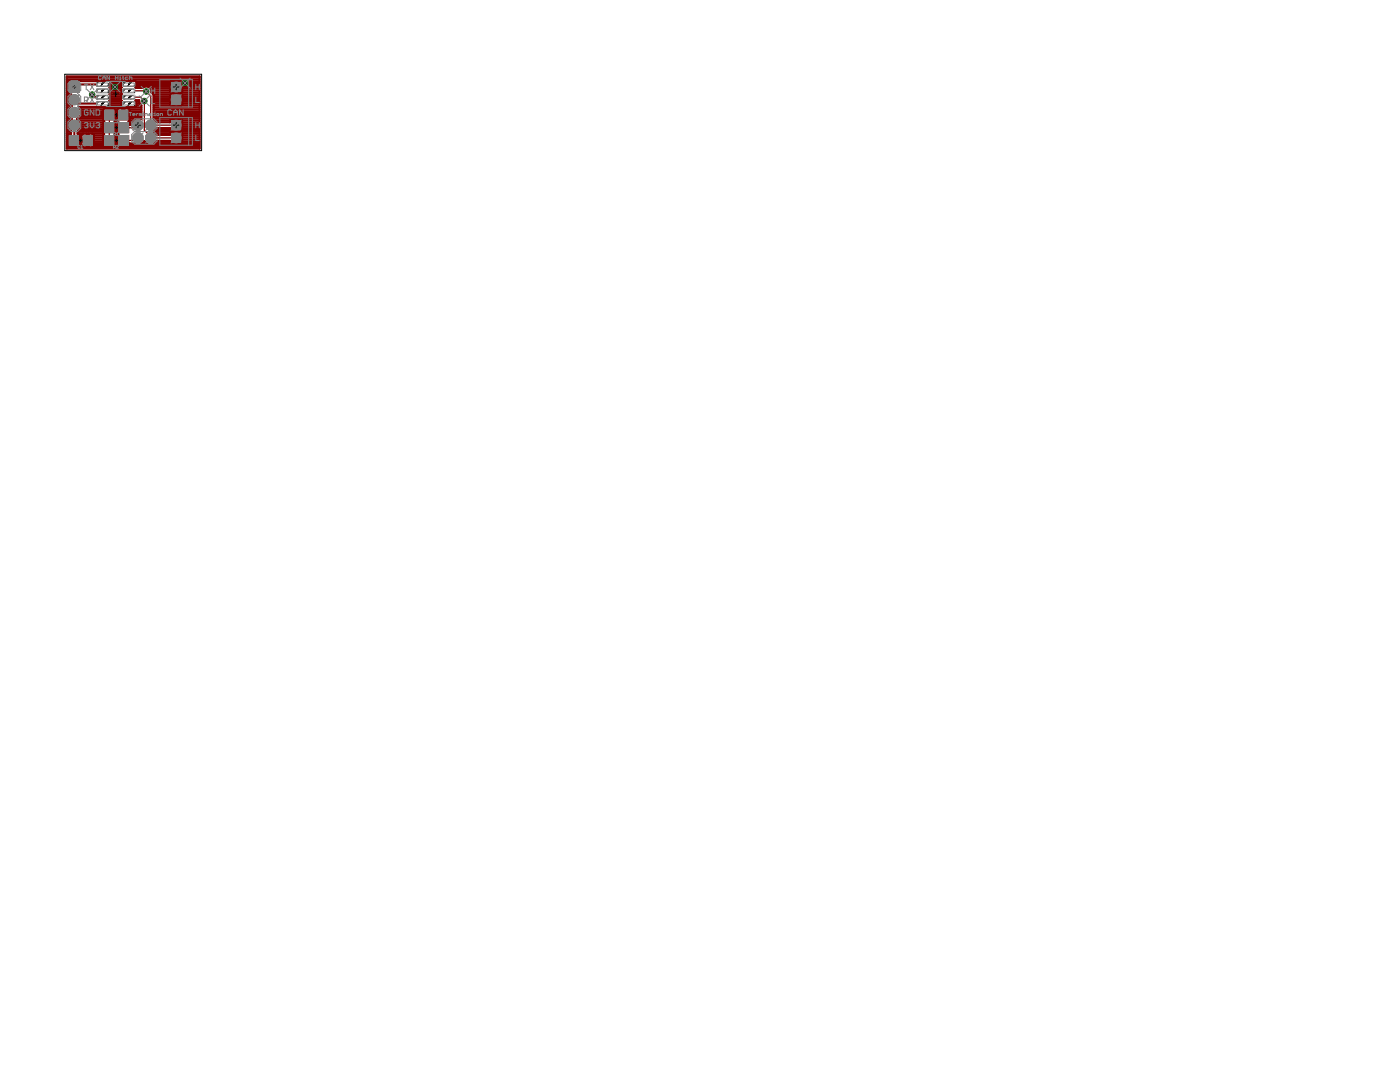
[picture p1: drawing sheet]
<svg xmlns="http://www.w3.org/2000/svg" width="279mm" height="216mm" viewBox="0 0 279 216" stroke-linecap="round" stroke-linejoin="round" font-family="sans-serif">
<g fill="#800000" stroke="#800000" stroke-width=".2">
<path d="M19.4 17.8h2.2v.6h-2.2z"/>
<path d="M24.6 17.8h2.2v.6h-2.2z"/>
<path d="M19.4 16.6h2.2v.5h-2.2z"/>
<path d="M19.4 19.1h2.2v.6h-2.2z"/>
<path d="M19.4 20.4h2.2v.6h-2.2z"/>
<path d="M24.6 16.6h2.2v.5h-2.2z"/>
<path d="M24.6 19.1h2.2v.6h-2.2z"/>
<path d="M24.6 20.4h2.2v.6h-2.2z"/>
<path d="M23.8 27.1h1.6v1.8h-1.6z"/>
<path d="M21 27.1h1.6v1.8h-1.6z"/>
<path d="M23.8 24.6h1.6v1.8h-1.6z"/>
<path d="M21 24.6h1.6v1.8h-1.6z"/>
<path d="M16.7 27.1h1.6v1.8h-1.6z"/>
<path d="M13.9 27.1h1.6v1.8h-1.6z"/>
<path d="M23.8 22.1h1.6v1.7h-1.6z"/>
<path d="M21 22.1h1.6v1.7h-1.6z"/>
</g>
<g fill="none" stroke="#800000" stroke-width=".42">
<path d="M13.3 15.2h26.5v14.5h-26.5zM13.3 16.2h.2M13.3 19.9h.2M13.3 19.6h.2M13.3 19.2h.4M13.3 18.8h.7M13.3 18.5h.2M13.3 18.1h.2M13.3 17.7h.2M13.3 17.3h.2M13.3 17h.2M13.3 16.6h.2"/>
<path d="M13.3 15.8h26.5M13.3 15.5h26.5M13.5 18.5l.2 .2h.5a1.33 1.33 0 0 0-.7 1.3 1.33 1.33 0 0 0 .8 1.1M14.8 19.9v.8h5.7M18.4 18.9l.5 .5h1.6M20.5 16.8h-5.7v.6M21.8 16.2h2.6M21.9 18.8h2.4M21.9 19.9h2.4M22 17.3v-.9l-.2-.2h-5.7l-.2-.2h-2.2l-.2 .3v2.2M22 17.3l-.1 .2 .2 .3v.7M22 19.6h2.2"/>
<path d="M22 19.2h2.2M22 17.3h2.2M22 17h2.2M22 16.6h2.2M22 17.7h2.2M22.1 18.5l-.2 .3 .1 .1v1l-.2 .1 .2 .2v.9l-.2 .3-6.1-.1 .4 .6 .1 .5h-1.3v.1h1.3M22.1 18.1h-1.6M22.1 18.5h2.1M22.1 18.1h2.1M24.2 17.3l.1 .2-.1 .2v.9l.1 .2-.1 .1v1l.1 .1-.1 .2v.9l.2 .3h2.6l.2-.3v-.9l-.1-.2h.7l.1 .7M24.2 17.3v-.9l.2-.2h2.6l.2 .2v.9M27 16.2h7.1"/>
<path d="M27.2 17.3l-.1 .2h1.4a1.02 1.02 0 0 1 1.7 .6M27.2 17.3h1.6M27.2 17h6.7M27.2 16.6h6.7M29.6 17.3h4.3M30.1 17.7h3.8M30.2 18.4l.4 .5v4.8l.8 .7h2.5v-.4l.3-.2h1.9l.3 .2v2M30.2 18.1v.3M30.2 18.5h3.8M30.2 18.1h3.7M30.6 18.8h3.4M30.6 19.9h3.3"/>
<path d="M30.6 19.6h3.3M30.6 19.2h3.3M34.2 16.2h1.9l.3 .2v2l-.3 .2h-1.9l-.3-.2v-2zM34.2 18.7h1.9l.3 .2v2l-.3 .2h-1.9l-.3-.2v-2zM36.2 16.2h3.6M36.3 18.5h3.5M36.3 18.8h3.5M36.4 19.9h3.4M36.4 19.6h3.4M36.4 19.2h3.4M36.4 18.1h3.4M36.4 17.7h3.4"/>
<path d="M36.4 17.3h3.4M36.4 17h3.4M36.4 16.6h3.4M13.3 29.3h3.1M13.3 26.3h.9M13.3 25.6h.3M13.3 28.9h.2M13.3 28.6h.2M13.3 28.2h.2M13.3 27.8h.2M13.3 27.4h.2M13.3 27.1h.2"/>
<path d="M13.3 25.9h.6M13.3 25.2h.2M13.3 24.8h.2M13.3 24.4h.3M13.3 24.1h.5M13.3 23.7h.9M13.3 23.3h.4M13.3 22.9h.2M13.3 22.6h.1M13.3 22.2h.2M13.3 21.8h.3M13.3 21.4h.6"/>
<path d="M13.3 21.1h.8M13.3 20.7h.4M13.3 20.3h.2M13.4 22.5l.3 .7 .6 .5M13.7 26.7l-.2 .3v2.1l.2 .2M14.3 21.1a1.45 1.45 0 0 0-.9 1.3h1.4v.1h-1.4M14.3 23.7a1.32 1.32 0 0 0-.8 1.2 1.32 1.32 0 0 0 .7 1.3v.5h-.9M14.3 21.1v.1M14.3 23.7h.1M14.8 25v2.9l-.1 .1M15.4 23.7a1.32 1.32 0 0 1 .8 1.2 1.32 1.32 0 0 1-.7 1.3v.5h1.1M15.4 23.7h.1"/>
<path d="M15.5 23.7h5.1M15.5 26.3h5.1M15.7 26.7l.2 .3v2.1l-.2 .2M15.8 25.9h4.8M15.8 21.4h12.4M15.8 24.1h4.9M15.9 23.3l-.5 .4M15.9 28.9h.4M15.9 28.6h.4M15.9 28.2h1.4M15.9 27.8h.4M15.9 27.4h.4"/>
<path d="M15.9 27.1h.4M15.9 23.3h4.7M16 25.6h4.6M16.1 24.4h4.5M16.1 21.8h4.6M16.2 22.9h4.4M16.2 25.2h4.4M16.2 24.8h4.4M16.2 22.2h4.4M16.2 22.5l-.3 .8M16.2 22.6h4.4M16.3 26.8l.3-.1h1.9l.2 .2 .1 .9h-2.5z"/>
<path d="M17.3 29.3h.4M17.3 26.7v2.7h-.8l-.2-.3v-.9h2.5l-.1 .9-.2 .3h-.8v-2.7M17.3 28.9h.4M17.3 28.6h.4M17.3 27.8h.4M17.3 27.4h.4M17.3 27.1h.4M17.7 28.2h2.9M18.4 26.7h2.3M18.6 29.3h21.2M18.8 28.9h1.8M18.8 28.6h1.8"/>
<path d="M18.8 27.8h1.8M18.8 27.4h1.8M18.8 27.1h1.8M20.6 24.4l.2-.2-.2-.2v-2.1l.2-.2h2l.2 .2v2.1l-.2 .2 .2 .2M20.6 24.4v2.2l.2 .2-.2 .2v2.1l.2 .2M21.8 25.5h.1M22 21.1h2.2M22 20.7h2.2M22 20.3h2.2M22.9 26.7h.7M23 24.1h.4M23 21.8h.4"/>
<path d="M23 24.4v2.2l-.2 .2 .2 .2v2.1l-.2 .2M23 26.3h.4M23 25.6h.4M23 28.9h.4M23 28.6h.4M23 28.2h.4M23 27.8h.4M23 27.4h.4M23 27.1h.4M23 25.9h.4M23 25.2h.4M23 24.8h.4"/>
<path d="M23 24.4h.4M23 23.7h.4M23 23.3h.4M23 22.9h1.4M23 22.6h.4M23 22.2h.4M23.4 24v-.8h1v-1.6h-.7l-.2 .2-.1 1h2.5v-.8l-.2-.3-.9-.1v1.6h1.1l-.1 .8M23.4 24l.2 .3-.2 .1M23.4 24.4v2.2l.2 .2-.2 .2v2.1l.3 .2M24.4 22.6h.4M24.4 22.2h.4M24.4 21.8h.4"/>
<path d="M24.8 22.9h3.4M25.8 21.8h2.4M25.8 24.1h.7M25.8 24.4v.5h.4v-.5M25.8 24l-.1 .2 .1 .2M25.8 28.9h14M25.8 24.8h.4M25.8 24.4h.4M25.9 23.7h1M25.9 23.3h2.3M25.9 22.6h2.3M25.9 22.2h2.3"/>
<path d="M27.2 21.1h1M27.2 20.7h.7M27.2 20.3h.6M27.9 20.7l.3 .3v2.8l-.1-.2h-1.1l-.8 .8M28.2 23.7h.1M28.4 28.6h.8M28.8 28.2h.1M30.6 23.3h9.2M30.6 22.9h9.2M30.6 22.6h9.2M30.6 22.2h9.2M30.6 21.8h9.2"/>
<path d="M30.6 21.4h9.2M30.6 21.1h3.5M30.6 20.7h3.3M30.6 20.3h3.3M30.7 23.7h9.1M30.8 26.3h9M30.9 28.6h3.1M31 25.9h2.9M31.1 24.1h2.8M31.1 26.7h2.8M31.3 28.2h2.6M33.9 26v-.4h-2.5l-.7 .6 .7 .7h2.5v-.4l.3-.2"/>
<path d="M33.9 26l.3 .2h1.9l.3-.2M36.1 26.3l.3 .2v2l-.3 .2h-1.9l-.3-.2v-.4h-2.5l-.8 .8h-1.1l-.7-.7-.7 .7h-1.1l-.3-.3h-.9v.5l-.2 .2M36.2 21.1h3.6M36.3 28.6h3.5M36.4 26.7h3.4M36.4 25.6h3.4M36.4 28.2h3.4M36.4 27.8h3.4M36.4 27.4h3.4M36.4 27.1h3.4M36.4 25.9h3.4M36.4 25.2h3.4"/>
<path d="M36.4 24.8h3.4M36.4 24.4h3.4M36.4 24.1h3.4M36.4 20.7h3.4M36.4 20.3h3.4"/>
</g>
<path d="M25.7 18.1h3.4l1 1v5.9h5.1M25.7 19.4h2.3l.8 .8v5.8l1.3 1.3v.2h5.1M28.8 18.1l.4 .1M21.8 22.9v5.1M27.5 25l-.5 .5h-2.4M27.5 27.5l-.5 .5h-2.4" fill="none" stroke="#800000" stroke-width=".25"/>
<path d="M13.9 16.4h1.9v1.9h-1.9z" fill="#008000" stroke="#008000" stroke-width=".2"/>
<circle cx="14.8" cy="17.4" r=".51" fill="#fff" stroke="#000" stroke-width=".2"/>
<circle cx="14.8" cy="19.9" r=".93" fill="#008000" stroke="#008000" stroke-width=".2"/>
<circle cx="14.8" cy="19.9" r=".51" fill="#fff" stroke="#000" stroke-width=".2"/>
<circle cx="14.8" cy="22.4" r=".93" fill="#008000" stroke="#008000" stroke-width=".2"/>
<circle cx="14.8" cy="22.4" r=".51" fill="#fff" stroke="#000" stroke-width=".2"/>
<circle cx="14.8" cy="25" r=".93" fill="#008000" stroke="#008000" stroke-width=".2"/>
<circle cx="14.8" cy="25" r=".51" fill="#fff" stroke="#000" stroke-width=".2"/>
<path d="M34.4 24.2h1.6v1.6h-1.6z" fill="#008000" stroke="#008000" stroke-width=".2"/>
<circle cx="35.2" cy="25" r=".51" fill="#fff" stroke="#000" stroke-width=".2"/>
<path d="M34.4 26.7h1.6v1.6h-1.6z" fill="#008000" stroke="#008000" stroke-width=".2"/>
<circle cx="35.2" cy="27.5" r=".51" fill="#fff" stroke="#000" stroke-width=".2"/>
<path d="M34.4 16.6h1.6v1.6h-1.6z" fill="#008000" stroke="#008000" stroke-width=".2"/>
<circle cx="35.2" cy="17.4" r=".51" fill="#fff" stroke="#000" stroke-width=".2"/>
<path d="M34.4 19.1h1.6v1.6h-1.6z" fill="#008000" stroke="#008000" stroke-width=".2"/>
<circle cx="35.2" cy="19.9" r=".51" fill="#fff" stroke="#000" stroke-width=".2"/>
<circle cx="27.5" cy="25" r="1.01" fill="#008000" stroke="#008000" stroke-width=".2"/>
<circle cx="27.5" cy="25" r=".51" fill="#fff" stroke="#000" stroke-width=".2"/>
<circle cx="30.1" cy="25" r="1.01" fill="#008000" stroke="#008000" stroke-width=".2"/>
<circle cx="30.1" cy="25" r=".51" fill="#fff" stroke="#000" stroke-width=".2"/>
<circle cx="27.5" cy="27.5" r="1.01" fill="#008000" stroke="#008000" stroke-width=".2"/>
<circle cx="27.5" cy="27.5" r=".51" fill="#fff" stroke="#000" stroke-width=".2"/>
<circle cx="30.1" cy="27.5" r="1.01" fill="#008000" stroke="#008000" stroke-width=".2"/>
<circle cx="30.1" cy="27.5" r=".51" fill="#fff" stroke="#000" stroke-width=".2"/>
<circle cx="18.4" cy="18.9" r=".55" fill="#008000" stroke="#008000" stroke-width=".2"/>
<circle cx="18.4" cy="18.9" r=".3" fill="#fff" stroke="#000" stroke-width=".2"/>
<circle cx="29.2" cy="18.2" r=".55" fill="#008000" stroke="#008000" stroke-width=".2"/>
<circle cx="29.2" cy="18.2" r=".3" fill="#fff" stroke="#000" stroke-width=".2"/>
<circle cx="28.8" cy="20.2" r=".55" fill="#008000" stroke="#008000" stroke-width=".2"/>
<circle cx="28.8" cy="20.2" r=".3" fill="#fff" stroke="#000" stroke-width=".2"/>
<circle cx="36.9" cy="16.6" r=".55" fill="#008000" stroke="#008000" stroke-width=".2"/>
<circle cx="36.9" cy="16.6" r=".3" fill="#fff" stroke="#000" stroke-width=".2"/>
<circle cx="23" cy="17.4" r=".55" fill="#008000" stroke="#008000" stroke-width=".2"/>
<circle cx="23" cy="17.4" r=".3" fill="#fff" stroke="#000" stroke-width=".2"/>
<path d="M13.6 27.1h5v1.9h-5zM20.7 27.1h5v1.9h-5zM20.7 22h5v1.9h-5zM20.7 24.5h5v2h-5z" fill="none" stroke="#800000" stroke-width=".2"/>
<g fill="#808080" stroke="#808080" stroke-width=".2">
<path d="M19.3 17.7h2.4v.8h-2.4z"/>
<path d="M24.5 17.7h2.4v.8h-2.4z"/>
<path d="M19.3 16.4h2.4v.9h-2.4z"/>
<path d="M19.3 19h2.4v.8h-2.4z"/>
<path d="M19.3 20.3h2.4v.8h-2.4z"/>
<path d="M24.5 16.4h2.4v.9h-2.4z"/>
<path d="M24.5 19h2.4v.8h-2.4z"/>
<path d="M24.5 20.3h2.4v.8h-2.4z"/>
<path d="M23.7 27h1.8v2h-1.8z"/>
<path d="M20.9 27h1.8v2h-1.8z"/>
<path d="M23.7 24.5h1.8v2h-1.8z"/>
<path d="M20.9 24.5h1.8v2h-1.8z"/>
<path d="M16.6 27h1.8v2h-1.8z"/>
<path d="M13.8 27h1.8v2h-1.8z"/>
<path d="M13.8 16.3h2.1v2.1h-2.1z"/>
<path d="M34.2 24.1h1.9v1.8h-1.9z"/>
<path d="M34.2 26.6h1.9v1.8h-1.9z"/>
<path d="M34.2 16.4h1.9v1.9h-1.9z"/>
<path d="M34.2 19h1.9v1.8h-1.9z"/>
<path d="M23.7 21.9h1.8v2h-1.8z"/>
<path d="M20.9 21.9h1.8v2h-1.8z"/>
<path d="M19.4 17.8h2.2v.6h-2.2z"/>
<path d="M24.6 17.8h2.2v.6h-2.2z"/>
<path d="M19.4 16.6h2.2v.5h-2.2z"/>
<path d="M19.4 19.1h2.2v.6h-2.2z"/>
<path d="M19.4 20.4h2.2v.6h-2.2z"/>
<path d="M24.6 16.6h2.2v.5h-2.2z"/>
<path d="M24.6 19.1h2.2v.6h-2.2z"/>
<path d="M24.6 20.4h2.2v.6h-2.2z"/>
<path d="M23.8 27.1h1.6v1.8h-1.6z"/>
<path d="M21 27.1h1.6v1.8h-1.6z"/>
<path d="M23.8 24.6h1.6v1.8h-1.6z"/>
<path d="M21 24.6h1.6v1.8h-1.6z"/>
<path d="M16.7 27.1h1.6v1.8h-1.6z"/>
<path d="M13.9 27.1h1.6v1.8h-1.6z"/>
<path d="M23.8 22.1h1.6v1.7h-1.6z"/>
<path d="M21 22.1h1.6v1.7h-1.6z"/>
<circle cx="27.5" cy="25" r="1.12"/>
<circle cx="30.1" cy="25" r="1.12"/>
<circle cx="27.5" cy="27.5" r="1.12"/>
<circle cx="30.1" cy="27.5" r="1.12"/>
</g>
<g fill="#808080" stroke="#808080" stroke-width=".2">
<circle cx="14.8" cy="19.9" r="1.04"/>
<circle cx="14.8" cy="22.4" r="1.04"/>
<circle cx="14.8" cy="25" r="1.04"/>
</g>
<g fill="none" stroke="#808080" stroke-width=".21">
<path d="M13.6 16.7l.6-.6h1.3l.6 .6v1.3l-.6 .6 .6 .7v1.2l-.6 .7 .6 .6v1.3l-.6 .6 .6 .6v1.3l-.6 .6h-1.3l-.6-.6v-1.3l.6-.6-.6-.6v-1.3l.6-.6-.6-.7v-1.2l.6-.7-.6-.6zM16.8 16.8h.7M17.2 16.8v1.1M18 16.8l.7 1.1M18 19.4l.7 1M18.7 16.8l-.7 1.1M18.7 19.4l-.7 1M21.2 16.3h3.8M21.9 16.3v5M30.2 17.6v1.1M30.2 19.6v1.1h.7M30.2 18.1h.7"/>
<path d="M30.9 17.6v1.1M39.1 16.8v1.1M39.1 19.4v1h.7M39.1 17.4h.7M39.8 16.8v1.1M16.8 20.1h.6l.1-.2v-.4l-.1-.1h-.6v1M16.8 24.6l.2-.2h.4l.1 .2-.1 .4M17.2 20.1l.3 .3M17.2 25h.2M17.4 25l.1 .2-.1 .3h-.4l-.2-.2M17.5 22.1l-.1-.2h-.4l-.2 .2v.7l.2 .2h.4l.1-.2v-.4h-.3M18 24.4v.8l.4 .3 .3-.3v-.8"/>
<path d="M18.7 21.9v1.1l-.7-1.1v1.1M19.2 21.9h.5l.2 .2v.7l-.2 .2h-.5zM19.2 24.6l.2-.2h.3l.2 .2-.2 .4M19.5 25h.2M19.7 25l.2 .2-.2 .3h-.3l-.2-.2M21.2 21.3h3.8M34.2 22.1l-.2-.2h-.3l-.2 .2v.7l.2 .2h.3l.2-.2M34.7 22.4h.7M34.7 23v-.7l.3-.4 .4 .4v.7M36.6 21.9v1.1l-.8-1.1v1.1M39.1 25h.7M39.1 24.4v1.1"/>
<path d="M39.1 27v1h.7M39.8 24.4v1.1"/>
</g>
<g fill="none" stroke="#808080" stroke-width=".2">
<path d="M15.9 16.3l-2.1 2.1M15.9 18.9l-2.1 2M17.4 17.9l2 2M19.4 17.9l-2 2M20.2 15.3l-.2-.2-.3 .2 .1 .6 .4-.1M20.5 15.9v-.5l.3-.3 .2 .3v.5M20.5 15.5h.5M21.8 15.1v.8l-.5-.8v.8M21.9 16.3l2.1 2.1M23 15.5h.5M23 15.1v.8M23.5 15.1v.8"/>
<path d="M23.9 15.9h.2M23.9 15.4h.1v.5M24 16.3l-2.1 2.1M24 15v.1M24.4 15.4h.3M24.6 15.3l.1 .6M25.5 15.4l-.5 .1 .1 .4h.4M25.8 15.5l.4-.1 .1 .5M25.8 15.1v.8M27.8 19.1l2 2.1M28.2 17.2l2 2.1M29.8 19.1l-2 2.1"/>
<path d="M30.2 17.2l-2 2.1M31.9 15.9h6.5v5.5h-6.5zM35.9 15.6l2.1 2M36.2 16.3l-2.1 2.1M36.2 18.9l-2.1 2M37.7 15.9v5.5M38 15.6l-2.1 2M15.9 21.4l-2.1 2.1M15.9 24l-2.1 2M15.9 29.1l-.1-.1-.2 .1v.5l.3-.1M16.1 29.6h.4M16.1 29.2l.2-.2v.6"/>
<path d="M22.6 26.9h.3l.2-.3-.5-.1v.6M22.6 29.4h.3l.2-.3-.5-.1v.6M22.9 29.4l.2 .2M22.9 26.9l.2 .2M23.1 24l-.2-.1-.3 .1 .2 .5 .3-.1M23.2 29.1l.1-.1 .3 .1-.4 .5h.4M23.2 24l.1-.1 .3 .1-.4 .5h.4M23.2 26.6l.2-.1v.6M23.2 27.1h.4M25.8 22.4h.4M26 22.4v.7M26.5 22.9h.4l-.1-.3-.3 .2v.2l.3 .1"/>
<path d="M26.9 26.2l-.6-.6v-1.3l.6-.6h3.8l.6 .6v1.3l-.6 .6M26.9 26.2l-.6 .7v1.3l.6 .6h3.8l.6-.6v-1.3l-.6-.7M26.9 26.2h3.8M27.2 22.6v.5M27.5 22.6l-.3 .3M28 22.8l-.2-.2v.5M28 22.8v.3M28 22.8l.1-.2 .1 .2v.3M28.5 23.1h.2M28.5 22.6h.1v.5M28.6 24l-2.1 2M28.6 26.5l-2.1 2"/>
<path d="M28.6 22.3v.1M29 23.1v-.5h.3l.1 .5M29.8 22.6l.3 .2v.3h-.3l-.1-.1 .1-.1h.3M30.4 22.6h.2M30.5 22.5l.1 .6M30.8 23.1h.2M30.8 22.6h.1v.5M30.9 22.3v.1M31.1 24l-2 2M31.1 26.5l-2 2M31.3 22.8l.3-.2 .1 .4-.3 .1zM31.9 23.5h6.5v5.5h-6.5z"/>
<path d="M32 23.1v-.5l.4 .2v.3M36.2 24l-2.1 2M36.2 26.5l-2.1 2M37.7 23.5v5.5"/>
<circle cx="14.8" cy="17.4" r=".99"/>
<circle cx="14.8" cy="19.9" r=".99"/>
<circle cx="35.2" cy="17.4" r=".99"/>
<circle cx="35.2" cy="19.9" r=".99"/>
<circle cx="14.8" cy="25" r=".99"/>
<circle cx="14.8" cy="22.4" r=".99"/>
<circle cx="27.5" cy="27.5" r=".99"/>
<circle cx="27.5" cy="25" r=".99"/>
<circle cx="30.1" cy="27.5" r=".99"/>
<circle cx="30.1" cy="25" r=".99"/>
<circle cx="35.2" cy="27.5" r=".99"/>
<circle cx="35.2" cy="25" r=".99"/>
</g>
<g fill="none" stroke="#000" stroke-width=".2">
<path d="M12.9 14.8h27.3v15.3h-27.3zM14.6 17.4h.5M14.8 17.1v.5M22.6 18.8h1M23.1 18.2v1.1M34.6 17.4h1.1M35.2 16.8v1.1M15.8 28h.6M16.1 27.7v.6M22.9 28h.6M22.9 25.5h.6M22.9 22.9h.6"/>
<path d="M23.2 22.7v.5M23.2 25.2v.6M23.2 27.7v.6M27 25h1.1M27.5 24.4v1.1M34.6 25h1.1M35.2 24.4v1.1"/>
</g>
</svg>
